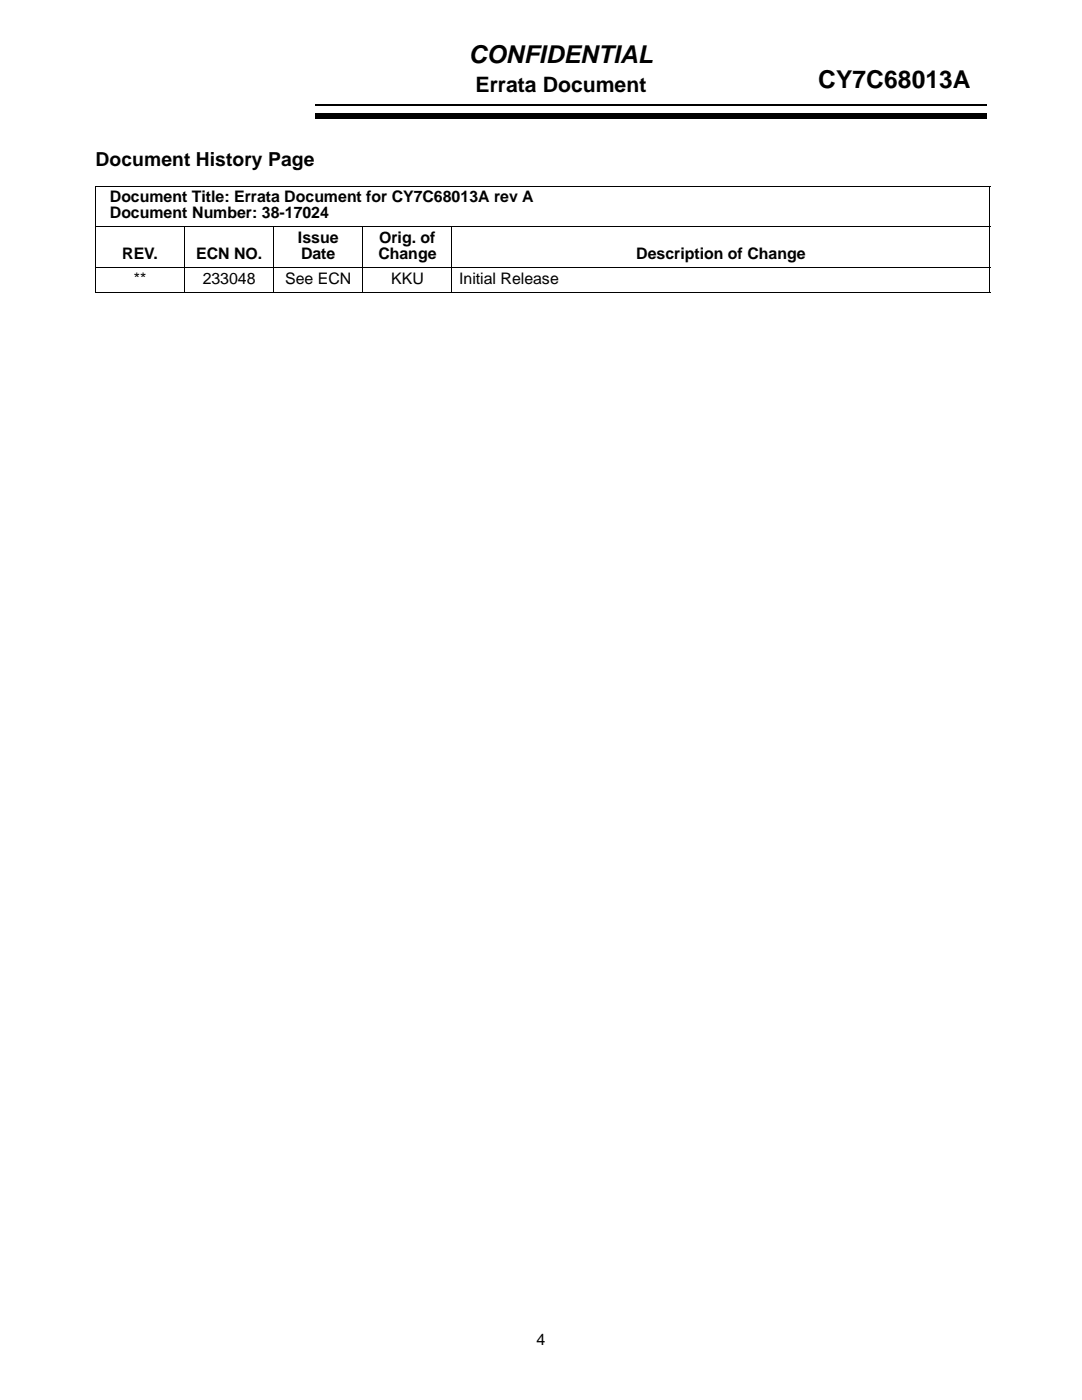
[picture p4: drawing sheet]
<svg xmlns="http://www.w3.org/2000/svg" width="216mm" height="279mm" viewBox="0 0 216 279" stroke-linecap="round" stroke-linejoin="round" font-family="sans-serif">
<defs><g id="words">
<g font-size="4.9">
<text x="93.6" y="12.5">CONFIDENTIAL</text>
<text x="163.3" y="17.5">CY7C68013A</text>
</g>
<text font-size="4.2" x="94.9" y="18.4">Errata Document</text>
<text font-size="3.9" x="19.1" y="33.1">Document History Page</text>
<g font-size="3.2">
<text x="21.9" y="40.3">Document Title: Errata Document for CY7C68013A rev A</text>
<text x="21.9" y="43.5">Document Number: 38-17024</text>
<text x="24.4" y="51.6">REV.</text>
<text x="39.1" y="51.6">ECN NO.</text>
<text x="59.5" y="48.5">Issue</text>
<text x="60.1" y="51.6">Date</text>
<text x="75.5" y="51.6">Change</text>
<text x="75.7" y="48.5">Orig. of</text>
<text x="127" y="51.6">Description of Change</text>
<text x="26.7" y="56.6">**</text>
<text x="40.4" y="56.6">233048</text>
<text x="56.9" y="56.6">See ECN</text>
<text x="78" y="56.6">KKU</text>
<text x="91.6" y="56.6">Initial Release</text>
<text x="107.1" y="268.5">4</text>
</g>
</g></defs>
<path d="M62.9 22.6h134v1h-134z" fill="#000"/>
<path d="M62.9 21h134" fill="none" stroke="#000" stroke-width=".38"/>
<g fill="#fff">
<path d="M61.1 11.6h1.7v15.2h-1.7z"/>
<path d="M20.2 12.9h41v13.4h-41z"/>
</g>
<path d="M19 37.2h178.7M19.1 37.3v21M197.5 37.3v21M19 45.3h178.7M19 53.4h178.7M19 58.3h178.7M36.8 45.2v13.2M54.6 45.2v13.2M72.4 45.2v13.2M90.2 45.2v13.2" fill="none" stroke="#000" stroke-width=".2"/>
<use href="#words"/>
</svg>
